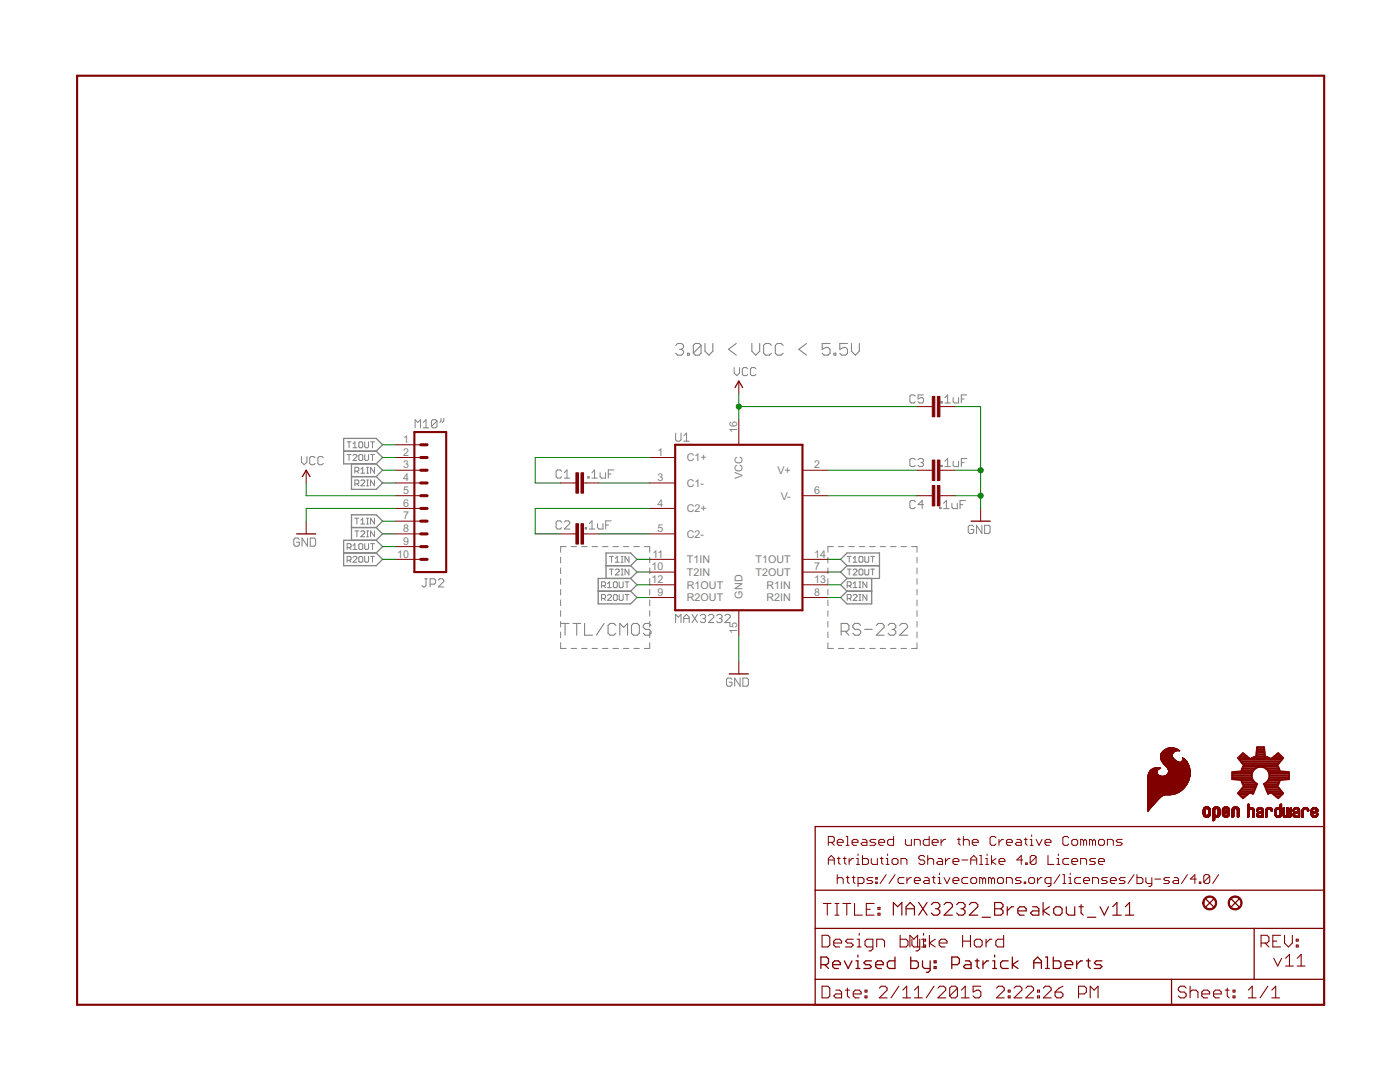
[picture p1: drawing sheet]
<svg xmlns="http://www.w3.org/2000/svg" width="279mm" height="216mm" viewBox="0 0 279 216" stroke-linecap="round" stroke-linejoin="round" font-family="sans-serif">
<defs><g id="words">
<g font-size="2.4" fill="#808080">
<text x="80.4" y="88.4">1</text>
<text x="147.1" y="86.4" transform="rotate(-90 147.1 86.4)">16</text>
<text x="80.4" y="90.9">2</text>
<text x="80.4" y="93.5">3</text>
<text x="131.2" y="90.9">1</text>
<text x="137.1" y="92.1">C1+</text>
<text x="148.2" y="95.6" transform="rotate(-90 148.2 95.6)">VCC</text>
<text x="155.1" y="94.6">V+</text>
<text x="162.5" y="93.5">2</text>
<text x="80.4" y="96">4</text>
<text x="80.4" y="98.6">5</text>
<text x="80.4" y="101.1">6</text>
<text x="131.2" y="96">3</text>
<text x="131.2" y="101.1">4</text>
<text x="137.1" y="97.1">C1-</text>
<text x="155.8" y="99.7">V-</text>
<text x="162.5" y="98.6">6</text>
<text x="80.4" y="103.6">7</text>
<text x="80.4" y="106.2">8</text>
<text x="131.2" y="106.2">5</text>
<text x="137.1" y="102.2">C2+</text>
<text x="137.1" y="107.3">C2-</text>
<text x="79.3" y="111.3">10</text>
<text x="80.4" y="108.7">9</text>
<text x="130" y="113.8">10</text>
<text x="130.2" y="111.3">11</text>
<text x="137.1" y="112.4">T1IN</text>
<text x="150.8" y="112.4">T1OUT</text>
<text x="162.5" y="111.3">14</text>
<text x="162.5" y="113.8">7</text>
<text x="130" y="116.3">12</text>
<text x="131.2" y="118.9">9</text>
<text x="137.1" y="114.9">T2IN</text>
<text x="137.1" y="117.4">R1OUT</text>
<text x="137.1" y="120">R2OUT</text>
<text x="148.2" y="119.4" transform="rotate(-90 148.2 119.4)">GND</text>
<text x="150.8" y="114.9">T2OUT</text>
<text x="152.9" y="117.4">R1IN</text>
<text x="152.9" y="120">R2IN</text>
<text x="162.5" y="116.3">13</text>
<text x="162.5" y="118.9">8</text>
<text x="147.1" y="126.5" transform="rotate(-90 147.1 126.5)">15</text>
</g>
</g></defs>
<g fill="none" stroke="#808080" stroke-width=".2">
<path d="M146.5 73.3v1.1l.5 .6 .6-.6v-1.1M149.2 73.6l-.2-.3h-.6l-.3 .3v1.1l.3 .3h.6l.2-.3M150.9 73.6l-.3-.3h-.5l-.3 .3v1.1l.3 .3h.5l.3-.3M182.7 79.1l-.3-.3h-.5l-.3 .3v1.1l.3 .2h.5l.3-.2M184.3 78.8h-1.1v.8l.6-.3h.2l.3 .3v.6l-.3 .2h-.5l-.3-.2M188.6 79.3l.5-.5v1.6M190.2 79.3v.9l.3 .2h.8v-1.1M191.9 79.6h.5M192.9 78.8h-1v1.6M60.2 91.1v1.1l.5 .5 .6-.5v-1.1M62.9 91.4l-.3-.3h-.5l-.3 .3v1.1l.3 .2h.5l.3-.2M64.5 91.4l-.3-.3h-.5l-.3 .3v1.1l.3 .2h.5l.3-.2"/>
<path d="M69.3 88.2h.8M69.3 90.7h.8M69.7 88.2v1.1M69.7 90.7v1.2M70.4 88.6l.4-.4v1.1M70.4 89.3h.8M70.4 90.9l.2-.2h.4l.2 .2v.2l-.8 .8h.8M70.8 94h.6l.2-.2v-.4l-.2-.2h-.6v1.2M70.8 96.6h.6l.2-.2v-.4l-.2-.2h-.6v1.1M71.2 94l.4 .4M71.2 96.6l.4 .3M71.8 88.2h.4l.2 .2v.7l-.2 .2h-.4l-.2-.2v-.7z"/>
<path d="M71.8 90.7h.4l.2 .2v.8l-.2 .2h-.4l-.2-.2v-.8zM72 93.6l.4-.4v1.2M72 96l.2-.2h.4l.2 .2v.2l-.8 .7h.8M72 94.4h.8M72.8 88.2v.9l.2 .2h.4l.2-.2v-.9M72.8 90.7v1l.2 .2h.4l.2-.2v-1M73.2 93.2h.4M73.2 94.4h.4M73.2 95.8h.4M73.2 96.9h.4M73.4 93.2v1.2M73.4 95.8v1.1"/>
<path d="M74 88.2h.7M74 90.7h.7M74.3 88.2v1.1M74.3 90.7v1.2M74.7 93.2v1.2l-.7-1.2v1.2M74.7 95.8v1.1l-.7-1.1v1.1M82.8 85.4v-1.6l.6 .5 .5-.5v1.6M84.5 84.3l.5-.5v1.6M84.5 85.4h1.1M87.2 84v1.1l-.3 .3h-.5l-.3-.3M87.2 84l-.3-.2h-.5l-.3 .2v1.1M87.2 84l-1.1 1.1"/>
<path d="M88 83.5v.5l-.2 .3M88.6 83.5v.5l-.3 .3M112.1 94l-.3-.2h-.5l-.3 .2v1.1l.3 .3h.5l.3-.3M112.6 95.4h1.1M112.6 94.3l.6-.5v1.6M117.3 95.1h.3v.3h-.3zM118.1 95.4h1.1M118.1 94.3l.6-.5v1.6M119.8 94.3v.8l.2 .3h.8v-1.1M121.4 94.6h.5M122.5 93.8h-1.1v1.6M134.8 86.4v1.4l.3 .2h.5l.3-.2v-1.4"/>
<path d="M136.5 88h1M136.5 87l.5-.6v1.6M182.7 91.8l-.3-.3h-.5l-.3 .3v1.1l.3 .2h.5l.3-.2M183.2 91.8l.3-.3h.5l.3 .3v.2l-.3 .3M183.8 92.3h.2M184 92.3l.3 .3v.3l-.3 .2h-.5l-.3-.2M187.8 80.2h.2v.2h-.2zM187.8 92.9h.2v.2h-.2zM188.6 93.1h1.1M188.6 92l.5-.5v1.6M188.6 80.4h1.1M190.2 92v.9l.3 .2h.8v-1.1"/>
<path d="M191.9 92.3h.5M192.7 99.9h-1.1v1.6M192.9 91.5h-1v1.6M59.7 107.6l-.2-.2h-.6l-.3 .2v1.1l.3 .3h.6l.2-.3v-.5h-.5M61.4 107.4v1.6l-1.1-1.6v1.6M61.9 107.4h.8l.3 .2v1.1l-.3 .3h-.8zM69.3 111.8h.5l.3-.2v-.4l-.3-.2h-.5v1.2M69.3 109.3h.5l.3-.2v-.4l-.3-.2h-.5v1.1M69.7 109.3l.4 .3M69.7 111.8l.4 .4M70.4 111.2l.2-.2h.4l.2 .2v.2l-.8 .8h.8M70.4 108.9l.4-.4v1.1"/>
<path d="M70.4 109.6h.8M70.8 103.4h.8M70.8 105.9h.8M71.2 103.4v1.2M71.2 105.9v1.2M71.6 111.2l.2-.2h.4l.2 .2v.8l-.2 .2h-.4l-.2-.2zM71.6 108.7l.2-.2h.4l.2 .2v.8l-.2 .1h-.4l-.2-.1zM72 103.8l.4-.4v1.2M72 106.1l.2-.2h.4l.2 .2v.2l-.8 .8h.8M72 104.6h.8M72.8 111v1l.2 .2h.4l.2-.2v-1M72.8 108.5v1l.2 .1h.4l.2-.1v-1"/>
<path d="M73.2 103.4h.4M73.2 104.6h.4M73.2 105.9h.4M73.2 107.1h.4M73.4 103.4v1.2M73.4 105.9v1.2M74 111h.7M74 108.5h.7M74.3 108.5v1.1M74.3 111v1.2M74.7 103.4v1.2l-.7-1.2v1.2M74.7 105.9v1.2l-.7-1.2v1.2"/>
<path d="M84.8 115.5h.5M85 115.5v1.3l-.2 .3h-.3l-.3-.3M85.8 116.6h.9l.2-.3v-.5l-.2-.3h-.9v1.6M87.5 115.8l.3-.3h.5l.3 .3v.2l-1.1 1.1h1.1M111.9 111.2v1.1M111.9 113.3v1.2M111.9 115.5v1.1M111.9 117.6v1.1M111.9 119.7v1.2M112.1 104.2l-.3-.3h-.5l-.3 .3v1.1l.3 .3h.5l.3-.3M112.6 104.2l.3-.3h.5l.3 .3v.3l-1.1 1.1h1.1M113 109.1h-1.1v1.1"/>
<path d="M114 109.1h1.1M116.1 109.1h1.1M116.8 105.3h.3v.3h-.3zM117.6 105.6h1.1M117.6 104.5l.6-.6v1.7M118.2 109.1h1M119.3 104.5v.8l.2 .3h.8v-1.1M120.1 116.9h.5l.2-.2v-.4l-.2-.2h-.5v1.2M120.1 119.4h.5l.2-.2v-.4l-.2-.2h-.5v1.2M120.2 109.1h1.1M120.5 116.9l.3 .4M120.5 119.4l.3 .4"/>
<path d="M120.9 104.8h.5M121.2 117.3h.8M121.2 118.8l.2-.2h.4l.2 .2v.2l-.8 .8h.8M121.2 116.5l.4-.4v1.2M121.6 111h.8M121.6 113.6h.8M122 103.9h-1.1v1.7M122 111v1.2M122 113.6v1.1M122.3 109.1h1.1M122.6 116.1h.4l.2 .2v.8l-.2 .2h-.4l-.2-.2v-.8zM122.6 118.6h.4l.2 .2v.8l-.2 .2h-.4l-.2-.2v-.8z"/>
<path d="M122.8 112.2h.8M122.8 113.7l.2-.1h.4l.2 .1v.3l-.8 .7h.8M122.8 111.4l.4-.4v1.2M123.6 116.1v1l.2 .2h.4l.2-.2v-1M123.6 118.6v1l.2 .2h.4l.2-.2v-1M124 111h.4M124 112.2h.4M124 113.6h.4M124 114.7h.4M124.2 111v1.2M124.2 113.6v1.1M124.4 109.1h1.1"/>
<path d="M124.7 116.1h.8M124.7 118.6h.8M125.1 116.1v1.2M125.1 118.6v1.2M125.5 111v1.2l-.8-1.2v1.2M125.5 113.6v1.1l-.8-1.1v1.1M126.5 109.1h1.1M128.6 109.1h1.1v1.1M129.7 111.2v1.1M129.7 113.3v1.2M129.7 115.5v1.1M129.7 117.6v1.1"/>
<path d="M129.7 119.7v1.2M165.2 111.2v1.1M165.2 113.3v1.2M165.2 115.5v1.1M165.2 117.6v1.1M165.2 119.7v1.2M166.3 109.1h-1.1v1.1M167.3 109.1h1.1M169.1 111h.8M169.1 113.6h.8M169.1 116.9h.6l.2-.2v-.4l-.2-.2h-.6v1.2M169.1 119.4h.6l.2-.2v-.4l-.2-.2h-.6v1.2"/>
<path d="M169.4 109.1h1.1M169.5 111v1.2M169.5 113.6v1.1M169.5 116.9l.4 .4M169.5 119.4l.4 .4M170.3 111.4l.3-.4v1.2M170.3 116.5l.3-.4v1.2M170.3 112.2h.7M170.3 113.7l.2-.1h.3l.2 .1v.3l-.7 .7h.7M170.3 118.8l.2-.2h.3l.2 .2v.2l-.7 .8h.7M170.3 117.3h.7M171.4 116.1h.4"/>
<path d="M171.4 117.3h.4M171.4 118.6h.4M171.4 119.8h.4M171.5 109.1h1.1M171.6 111h.4l.2 .2v.8l-.2 .2h-.4l-.2-.2v-.8zM171.6 113.6h.4l.2 .1v.8l-.2 .2h-.4l-.2-.2v-.8zM171.6 116.1v1.2M171.6 118.6v1.2M172.6 111v1l.2 .2h.4l.2-.2v-1M172.6 113.6v.9l.2 .2h.4l.2-.2v-.9M173 116.1v1.2l-.8-1.2v1.2M173 118.6v1.2l-.8-1.2v1.2"/>
<path d="M173.6 109.1h1.1M173.8 111h.7M173.8 113.6h.7M174.2 111v1.2M174.2 113.6v1.1M175.7 109.1h1M177.7 109.1h1.1M179.8 109.1h1.1M181.9 109.1h1.1v1.1M182.7 100.1l-.3-.2h-.5l-.3 .2v1.1l.3 .3h.5l.3-.3M183 111.2v1.1M183 113.3v1.2"/>
<path d="M183 115.5v1.1M183 117.6v1.1M183 119.7v1.2M184.3 100.7h-1.1l.8-.8v1.6M187.5 101.2h.3v.3h-.3zM188.3 101.5h1.1M188.3 100.4l.6-.5v1.6M190 100.4v.8l.2 .3h.9v-1.1M191.6 100.7h.6M194.3 105.1l-.2-.3h-.6l-.3 .3v1.1l.3 .2h.6l.2-.2v-.6h-.5M196 104.8v1.6l-1.1-1.6v1.6M196.5 104.8h.8l.3 .3v1.1l-.3 .2h-.8z"/>
<path d="M111.9 121.9v1.1M111.9 124v1.1M111.9 126.1v1.2M111.9 128.2v1.2h1.1M114 129.4h1.1M116.1 129.4h1.1M118.2 129.4h1M120.2 129.4h1.1M122.3 129.4h1.1M124.4 129.4h1.1M126.5 129.4h1.1M129.7 128.2v1.2h-1.1"/>
<path d="M129.7 121.9v1.1M129.7 124v1.1M129.7 126.1v1.2M134.8 124.2v-1.6l.6 .5 .5-.5v1.6M136.5 124.2v-1.1l.5-.5 .5 .5v1.1M136.5 123.4h1M138.1 122.6l1.1 1.6M139.2 122.6l-1.1 1.6M139.7 122.9l.3-.3h.5l.3 .3v.2l-.3 .3M140.3 123.4h.2M140.5 123.4l.3 .3v.3l-.3 .2h-.5l-.3-.2M141.4 122.9l.2-.3h.6l.3 .3v.2l-1.1 1.1h1.1"/>
<path d="M143 122.9l.3-.3h.5l.3 .3v.2l-.3 .3M143.6 123.4h.2M143.8 123.4l.3 .3v.3l-.3 .2h-.5l-.3-.2M144.7 122.9l.2-.3h.6l.2 .3v.2l-1 1.1h1M146.1 135.6l-.3-.3h-.5l-.3 .3v1.1l.3 .2h.5l.3-.2v-.6h-.6M147.7 135.3v1.6l-1.1-1.6v1.6M148.3 135.3h.8l.3 .3v1.1l-.3 .2h-.8zM165.2 128.2v1.2h1.1M165.2 121.9v1.1M165.2 124v1.1M165.2 126.1v1.2M167.3 129.4h1.1"/>
<path d="M169.4 129.4h1.1M171.5 129.4h1.1M173.6 129.4h1.1M175.7 129.4h1M177.7 129.4h1.1M179.8 129.4h1.1M183 128.2v1.2h-1.1M183 121.9v1.1M183 124v1.1M183 126.1v1.2"/>
</g>
<g fill="none" stroke="#808080" stroke-width=".21">
<path d="M134.9 68.9l.3-.4h.8l.4 .4v.4l-.4 .4M135.6 69.7h.4M136 69.7l.4 .4v.4l-.4 .4h-.8l-.3-.4M137.2 70.5h.4v.4h-.4zM139.9 68.9l-.4-.4h-.8l-.3 .4v1.6M139.9 68.9v1.6l-.4 .4h-.8l-.3-.4M139.9 68.9l-1.5 1.6M140.7 68.5v1.6l.8 .8 .8-.8v-1.6M146.9 68.5l-1.5 1.2 1.5 1.2M150.1 68.5v1.6l.7 .8 .8-.8v-1.6M153.9 68.9l-.3-.4h-.8l-.4 .4v1.6l.4 .4h.8l.3-.4M156.3 68.9l-.4-.4h-.8l-.4 .4v1.6l.4 .4h.8l.4-.4"/>
<path d="M161 68.5l-1.6 1.2 1.6 1.2M165.7 68.5h-1.6v1.2l.8-.4h.3l.5 .4v.8l-.5 .4h-.7l-.4-.4M166.4 70.5h.4v.4h-.4zM169.1 68.5h-1.5v1.2l.8-.4h.4l.3 .4v.8l-.3 .4h-.8l-.4-.4M169.9 68.5v1.6l.8 .8 .8-.8v-1.6M112 124.4h1.6M112.8 124.4v2.3M114.3 124.4h1.6M115.1 124.4v2.3M116.7 124.4v2.3h1.5M120.6 124.4l-1.6 2.3M122.9 124.8l-.4-.4h-.7l-.5 .4v1.5l.5 .4h.7l.4-.4"/>
<path d="M123.7 126.7v-2.3l.8 .8 .7-.8v2.3M126.4 124.4h.8l.4 .4v1.5l-.4 .4h-.8l-.4-.4v-1.5zM129.9 124.8l-.4-.4h-.7l-.4 .4v.4l.4 .4h.7l.4 .4v.3l-.4 .4h-.7l-.4-.4M167.9 126h1.1l.4-.4v-.8l-.4-.4h-1.1v2.3M168.7 126l.7 .7M171.8 124.8l-.4-.4h-.8l-.4 .4v.4l.4 .4h.8l.4 .4v.3l-.4 .4h-.8l-.4-.4M172.6 125.6h1.5M174.9 124.8l.4-.4h.8l.3 .4v.4l-1.5 1.5h1.5M177.2 124.8l.4-.4h.8l.4 .4v.4l-.4 .4M178 125.6h.4M178.4 125.6l.4 .4v.3l-.4 .4h-.8l-.4-.4M179.6 124.8l.4-.4h.7l.4 .4v.4l-1.5 1.5h1.5"/>
</g>
<g fill="none" stroke="#808080" stroke-width=".25">
<path d="M68.6 90h6.5M70.1 95.1h5M70.1 92.6v5h5l1.2-1.2-1.2-1.3M75.1 90l1.2-1.2-1.2-1.3h-6.5v5.1h6.5M75.1 90l1.2 1.3-1.2 1.3M75.1 92.6l1.2 1.2-1.2 1.3M68.6 110.3h6.5M70.1 105.3h5M75.1 107.8h-6.5v5.1h6.5l1.2-1.3-1.2-1.3M75.1 105.3l1.2-1.3-1.2-1.3h-5v5.1M75.1 105.3l1.2 1.2-1.2 1.3M75.1 107.8l1.2 1.3-1.2 1.2"/>
<path d="M119.4 118h6.5M120.9 112.9h5M125.9 112.9l1.2-1.3-1.2-1.3h-5v5.1M125.9 115.4h-6.5v5.1h6.5l1.2-1.3-1.2-1.2M125.9 112.9l1.2 1.3-1.2 1.2M125.9 115.4l1.2 1.3-1.2 1.3M169 112.9l-1.2-1.3 1.2-1.3h6.5v5.1h-6.5M169 112.9h6.5M169 112.9l-1.2 1.3 1.2 1.2M169 115.4l-1.2 1.3 1.2 1.3M169 118h5M174 115.4v5.1h-5l-1.2-1.3 1.2-1.2"/>
</g>
<g fill="none" stroke="#800000" stroke-width=".21">
<path d="M164.1 186.6h1.1l.4 .4v1.6l-.4 .4h-1.1zM164.1 196.8h1.1l.4 .4v1.5l-.4 .4h-1.1zM164.3 180.3h1.6M165.1 180.3v2.3M166.4 188.2h1.6v-.4l-.4-.4h-.8l-.4 .4v.8l.4 .4h.8M166.6 180.3h.8M166.6 182.6h.8M166.8 197.6h.8l.4 .4v1.1h-1.2l-.4-.4 .4-.4h1.2M167 180.3v2.3M168.2 180.3h1.6M168.7 197.6h.8M169 180.3v2.3"/>
<path d="M169.1 197.2v1.5l.4 .4M170.3 187.4h-1.2l-.4 .4 .4 .4h.8l.4 .4-.4 .4h-1.2M170.3 198.3h1.6v-.3l-.4-.4h-.8l-.4 .4v.7l.4 .4h.8M170.5 180.3v2.3h1.6M171.1 187.4h.4v1.6M171.1 189h.8M171.5 186.2v.4M172.6 198.7h.4v.4h-.4zM172.6 197.6h.4v.4h-.4zM172.9 181.4h.8M174.2 189h-1.2l-.4-.4v-.8l.4-.4h1.2v2l-.4 .3h-.4M174.5 180.3h-1.6v2.3h1.6"/>
<path d="M175 189v-1.6h1.1l.4 .4v1.2M175.2 182.2h.4v.4h-.4zM175.2 181.1h.4v.3h-.4zM175.5 197.2l.4-.4h.8l.3 .4v.4l-1.5 1.5h1.5M179.4 196.8l-1.6 2.3M179.6 186.6v2.4h1.2l.4-.4v-.8l-.4-.4h-1.2M180.2 199.1h1.5M180.2 197.6l.8-.8v2.3M181.6 189v-2.4l.8 .8 .7-.8v2.4M182 187.4v1.2l.4 .4h1.2M182.5 199.1h1.6M182.5 197.6l.8-.8v2.3"/>
<path d="M183.6 187.4v2l-.4 .3h-.4M183.9 187.4h.8v.4h-.4M184.3 186.2v.4M184.3 187.4v1.6M184.3 188.6h.4v.4h-.8M185.5 186.6v2.4M186.4 196.8l-1.6 2.3M186.6 187.4l-1.1 .8 1.1 .8M187.2 197.2l.4-.4h.7l.4 .4v.4l-1.5 1.5h1.5M187.4 188.2h1.6v-.4l-.4-.4h-.8l-.4 .4v.8l.4 .4h.8M191.1 197.2v1.5l-.4 .4h-.8l-.4-.4M191.1 197.2l-.4-.4h-.8l-.4 .4v1.5"/>
<path d="M191.1 197.2l-1.6 1.5M191.9 199.1h1.5M191.9 197.6l.7-.8v2.3M192.1 186.6v2.4M192.1 187.8h1.6M193.7 186.6v2.4M194.4 187.8l.4-.4h.8l.4 .4v.8l-.4 .4h-.8l-.4-.4zM195.7 196.8h-1.5v1.2l.8-.4h.4l.3 .4v.7l-.3 .4h-.8l-.4-.4M196.8 187.4v1.6M198 187.4h-.4l-.8 .8M198.9 197.2l.4-.4h.7l.4 .4v.4l-1.5 1.5h1.5M200.3 186.6v2.4h-1.2l-.4-.4v-.8l.4-.4h1.2"/>
<path d="M201.2 198.7h.4v.4h-.4zM201.2 197.6h.4v.4h-.4zM202.4 197.2l.4-.4h.8l.3 .4v.4l-1.5 1.5h1.5M204.7 197.2l.4-.4h.8l.4 .4v.4l-1.6 1.5h1.6M207.1 198.7h.4v.4h-.4zM207.1 197.6h.4v.4h-.4zM208.2 197.2l.4-.4h.8l.4 .4v.4l-1.6 1.5h1.6M210.6 198h1.1l.4 .3v.4l-.4 .4h-.8l-.3-.4zM212.1 196.8l-.8 .4-.7 .8M215.2 198.3h1.2l.4-.3v-.8l-.4-.4h-1.2v2.3M217.6 199.1v-2.3l.8 .8 .7-.8v2.3M236.7 197.2l-.4-.4h-.7l-.4 .4v.4l.4 .4h.7l.4 .3v.4l-.4 .4h-.7l-.4-.4"/>
<path d="M237.5 198l.4-.4h.8l.4 .4v1.1M237.5 196.8v2.3M239.8 198.3h1.6v-.3l-.4-.4h-.8l-.4 .4v.7l.4 .4h.8M242.2 198.3h1.5v-.3l-.3-.4h-.8l-.4 .4v.7l.4 .4h.8M244.5 197.6h.8M244.9 197.2v1.5l.4 .4M246.1 198.7h.4v.4h-.4zM246.1 197.6h.4v.4h-.4zM249.1 199.1h1.6M249.1 197.6l.8-.8v2.3M251.7 188.2h1.2l.3-.4v-.8l-.3-.4h-1.2v2.4M252.5 188.2l.7 .8"/>
<path d="M253 196.8l-1.5 2.3M253.8 199.1h1.6M253.8 197.6l.8-.8v2.3M254 187.8h.8M254.2 191.2l.8 1.6 .8-1.6M255.6 186.6h-1.6v2.4h1.6M256.3 186.6v1.6l.8 .8 .8-.8v-1.6M256.6 191.2l.7-.8v2.4M256.6 192.8h1.5M258.7 187.4h.4v.4h-.4zM258.7 188.6h.4v.4h-.4zM258.9 192.8h1.6"/>
<path d="M258.9 191.2l.8-.8v2.4"/>
</g>
<g fill="none" stroke="#800000" stroke-width=".25">
<path d="M146.7 77.3l.7-1.2 .8 1.2M60.3 95.1l.8-1.3 .8 1.3M59.2 106.5h3.8M193.8 104h3.8M145.5 134.5h3.9M162.7 164.9h101.6v35.6h-101.6zM162.7 177.6h101.6M240.7 179.4l1.5 1.5M242.2 179.4l-1.5 1.5M245.7 179.4l1.6 1.5M247.3 179.4l-1.6 1.5M162.7 185.3h101.6"/>
<path d="M162.7 195.4h101.6M163.8 192.5h1.2l.4-.4v-.8l-.4-.3h-1.2v2.3M164.6 192.5l.8 .8M166.2 192.5h1.5v-.4l-.4-.4h-.7l-.4 .4v.8l.4 .4h.7M168.5 191.7l.8 1.6 .7-1.6M170.8 193.3h.8M170.8 191.7h.4v1.6M171.2 190.6v.4M173.9 191.7h-1.1l-.4 .4 .4 .4h.7l.4 .4-.4 .4h-1.1M174.8 192.5h1.5v-.4l-.4-.4h-.8l-.3 .4v.8l.3 .4h.8M178.6 191v2.3h-1.1l-.4-.4v-.8l.4-.4h1.1M181.8 191v2.3h1.1l.4-.4v-.8l-.4-.4h-1.1"/>
<path d="M184.1 191.7v1.2l.4 .4h1.1M185.6 191.7v1.9l-.3 .4h-.4M186.4 192.9h.4v.4h-.4zM186.4 191.7h.4v.4h-.4zM189.9 192.5h1.2l.4-.4v-.8l-.4-.3h-1.2v2.3M192.7 191.7h.7l.4 .4v1.2h-1.1l-.4-.4 .4-.4h1.1M194.6 191.7h.8M195 191.3v1.6l.4 .4M196.2 191.7v1.6M197.3 191.7h-.4l-.7 .8M198.1 193.3h.8M198.1 191.7h.4v1.6"/>
<path d="M198.5 190.6v.4M201.2 191.7h-1.1l-.4 .4v.8l.4 .4h1.1M202 191v2.3M203.2 191.7l-1.2 .8 1.2 .8M206.3 192.1h1.5M206.3 193.3v-1.6l.8-.7 .7 .7v1.6M208.7 191h.3v2.3M208.7 193.3h.7M210.2 191v2.3h1.1l.4-.4v-.8l-.4-.4h-1.1M212.6 192.5h1.5v-.4l-.4-.4h-.8l-.3 .4v.8l.3 .4h.8M214.9 191.7v1.6M216 191.7h-.4l-.7 .8"/>
<path d="M216.8 191.7h.8M217.2 191.3v1.6l.4 .4M219.9 191.7h-1.1l-.4 .4 .4 .4h.7l.4 .4-.4 .4h-1.1M233.8 195.4v5.1M250.3 185.3v10.1"/>
</g>
<path d="M15.4 15.1h248.9v185.4h-248.9zM82.7 86.2h6.3v28h-6.3zM134.7 88.8h25.4v33h-25.4z" fill="none" stroke="#800000" stroke-width=".42"/>
<g fill="none" stroke="#800000" stroke-width=".2">
<path d="M147.4 76.1v2.5M61.1 93.8v2.6M78.9 91.3h5.1M78.9 96.4h5.1M78.9 93.8h5.1M78.9 98.9h5.1M78.9 88.8h5.1M111.9 96.4h3M116.5 96.4h3M129.7 91.3h5M129.7 96.4h5M147.4 83.7v5.1"/>
<path d="M160.1 93.8h5.1M160.1 98.9h5.1M183 93.8h3.1M183 98.9h3.1M183 81.1h3.1M187.6 93.8h3M187.6 98.9h3M187.6 81.1h3M61.1 104v2.5M78.9 101.5h5.1M78.9 106.5h5.1M78.9 111.6h5.1"/>
<path d="M78.9 104h5.1M78.9 109.1h5.1M111.9 106.5h3M116.5 106.5h3M129.7 101.5h5M129.7 106.5h5M129.7 111.6h5M129.7 114.2h5M129.7 116.7h5M129.7 119.2h5M160.1 111.6h5.1M160.1 114.2h5.1"/>
<path d="M160.1 116.7h5.1M160.1 119.2h5.1M195.7 101.5v2.5M147.4 121.8v5.1M147.4 131.9v2.6M229.1 154.9h8.4M229.1 155v6.8M229.1 156.8h7.5M229.1 156.7h7.6M229.1 156.3h7.9M229.1 156.2h7.9M229.1 156h8"/>
<path d="M229.1 155.7h8.2M229.1 155.6h8.2M229.1 155.5h8.2M229.1 155.4h8.2M229.1 155.3h8.2M229.1 155.3h8.3M229.1 155.2h8.3M229.1 155h8.3M229.1 154.9h2.7M229.1 154.8h2.5M229.1 154.7l2.4 .1M229.1 154.7h2.3"/>
<path d="M229.1 154.7h2.1M229.2 154.6l-.1 .4M229.2 154.6h2M229.2 154.6h1.9M229.2 154.5h1.9M229.2 154.5h1.8M229.2 154.4h1.8M229.2 154.3h1.7M229.3 154.2l-.1 .4M229.3 154.3h1.6M229.3 154.2h1.6M229.3 154.1h1.6"/>
<path d="M229.4 154h1.5M229.4 154l-.1 .2M229.4 153.9h1.5M229.5 153.9h1.4M229.6 153.8h1.3M229.8 153.5l-.4 .5M230.3 153.3h1.3M230.5 153.2h.9M230.7 160h-1.6M230.8 159.9l-1.7 .1M230.8 159.9h-1.7M230.9 159.9h-1.8"/>
<path d="M230.9 153.2h.3M230.9 154.1v.2M230.9 154v.1M230.9 159.8l-.6 .7M230.9 154.3l.2 .3M230.9 153.8v.2M230.9 159.8h-1.8M230.9 153.8h-1.4M230.9 159.7l-1.8 .1M231 159.7h-1.9M231 153.7h-1.4M231.1 159.6l-2 .1"/>
<path d="M231.1 153.6l-1.5 .1M231.1 153.6h-1.4M231.1 159.6h-2M231.1 154.6l.2 .1M231.1 153.6h-1.3M231.2 159.5l-2.1 .1M231.2 159.5l-.3 .3M231.2 159.5h-2.1M231.2 153.5l-.3 .3M231.2 153.5h-1.4M231.2 159.4l-2.1 .1M231.3 159.4h-2.2"/>
<path d="M231.3 153.5h-1.4M231.3 154.7l.5 .2M231.3 153.4l-.1 .1M231.3 159.3l-2.2 .1M231.4 159.3h-2.3M231.4 153.4h-1.4M231.4 153.2l.2 .1M231.4 153.2h-.9l-.7 .3M231.4 159.2l-2.3 .1M231.5 159.2h-2.4M231.5 153.4h-1.4M231.6 159.1h-2.5"/>
<path d="M231.6 153.3h-1.4M231.6 150.8v.4M231.6 151.2l.1 .4M231.6 153.3l-.3 .1M231.6 153.3h.1M231.6 151.2h2.5M231.6 151.1h2.5M231.6 151.1h2.4M231.6 151h2.4M231.6 150.9h2.4M231.6 150.8h2.4M231.6 150.8h2.3"/>
<path d="M231.6 150.7h2.3M231.6 159l-2.5 .1M231.6 151.3h2.6M231.6 151.4h2.6M231.6 150.6h2.3M231.7 151.4h2.6M231.7 159l-.5 .5M231.7 159h-2.6M231.7 151.5h2.7M231.7 151.5h2.6M231.7 150.5h2.3M231.7 151.6h2.7"/>
<path d="M231.7 150.4h2.3M231.7 150.3l-.1 .5M231.7 151.6l.3 .5M231.7 151.7h2.8M231.7 151.6h2.8M231.8 151.7h2.8M231.8 158.9l-2.7 .1M231.8 151.8h2.9M231.8 150.3h2.3M231.8 151.8h3M231.8 158.9h-2.7M231.8 151.8l3 .1"/>
<path d="M231.9 151.9h3M231.9 152h3.2M231.9 158.8l-2.8 .1M231.9 152h3.3M231.9 152.1h3.5M232 152.1l.3 .4M232 158.8h-2.9M232 152.1h5M232 152.2h5M232.1 158.7l-3 .1M232.1 152.2h4.9M232.1 152.3h5"/>
<path d="M232.2 152.4h4.9M232.2 158.7h-3.1M232.2 152.4h5M232.2 149.8h3.2M232.2 158.7l-.5 .3M232.2 154.9h5.3M232.3 152.5h4.9M232.3 152.5l.4 .4M232.3 149.7h3M232.4 158.6l-3.3 .1M232.4 154.8h5.1M232.4 152.6h4.8"/>
<path d="M232.4 149.6h2.8M232.4 152.7h4.8M232.5 149.6a2.43 2.43 0 0 1 2.7 0M232.5 149.6l-.8 .7M232.5 149.6h2.6M232.5 152.7h4.8M232.5 158.6l-.3 .1M232.5 154.8h5M232.5 152.8h4.8M232.6 149.5h2.4M232.6 152.8h4.7M232.6 152.9h4.7"/>
<path d="M232.6 149.5h2.3M232.7 154.7h4.8M232.7 152.9h4.6M232.7 152.9l.3 .4 .2 .7M232.7 153h4.6M232.8 149.4h2M232.8 153h4.6M232.8 153.1h4.6M232.9 154.6h4.6M232.9 153.1h4.5M232.9 149.4h1.8M232.9 153.2h4.5"/>
<path d="M232.9 154.5h4.6M232.9 149.4h1.7M233 153.2h4.4M233 154.5h4.5M233 154.4h4.5M233 153.3h4.4M233.1 154.4h4.4M233.1 153.4h4.3M233.1 154.3h4.4M233.1 153.5h4.3M233.1 149.3h1.3M233.1 154.2h4.4"/>
<path d="M233.1 153.5h4.4M233.2 154.2h4.3M233.2 153.6h4.3M233.2 154.1h4.3M233.2 153.9h4.3M233.2 153.8h4.3M233.2 153.7h4.3M233.2 154a1.15 1.15 0 0 1-1 .9M233.2 154h4.3M233.3 149.2h.9M233.5 149.2h.4M233.5 158.6h-4.4"/>
<path d="M233.9 150.7l.1 .2M234 150.9v.1M234 150.6l-.1 .1M234 150.6h-2.3M234 151l.1 .2M234 150.4v.2M234 158.5l-4.9 .1M234.1 150.3h-2.3M234.1 151.2l.4 .5M234.1 150.3l-.1 .1M234.1 150.2h-2.3M234.2 150.2h-2.3"/>
<path d="M234.2 158.5h-5.1M234.2 150.1h-2.3M234.3 150.1h-2.4M234.3 158.5h-5.2M234.3 150l-2.3 .1M234.4 150l-.3 .3M234.4 150h-2.4M234.5 149.9h-2.4M234.5 151.7l.2 .1M234.6 158.4h-5.5M234.7 149.9h-2.6M234.7 151.8l.7 .3h1.5"/>
<path d="M234.7 158.3l-5.6 .1M234.8 158.3h-5.7M234.9 149.8h-2.7M234.9 158.2l-5.8 .1M235 149.8l-.6 .2M235 158.2h-5.9M235.2 158.1l-6.1 .1M235.2 149.6l.3 .2h-.3M235.2 158.1h-6.1M235.3 158.1h-6.2M235.4 158h-6.3M235.5 157.9l-6.4 .1"/>
<path d="M235.5 157.9h-6.4M235.6 157.8l-6.5 .1M235.7 157.8h-6.6M235.8 152h1.1M235.8 157.7h-6.7M235.9 157.6l-6.8 .1M235.9 151.9h1M235.9 151.9l-.3 .2M235.9 151.9h.9M235.9 157.6h-6.8M235.9 151.8h.9M236 151.8l-.1 .1"/>
<path d="M236 151.8h.7M236 151.7h.7M236 151.7h.6M236 151.2h.1M236 151.2v.4M236 151.6v.2M236 157.5a3.9 3.9 0 0 1-2.5 1.1M236 151.2l.4 .2M236 157.5l-6.9 .1M236 151.6h.6M236 151.6h.5M236 151.5h.5"/>
<path d="M236 151.4h.4M236 151.4h.3M236 151.3h.2M236 151.3h.1M236.1 157.5h-7M236.1 157.4l-7 .1M236.1 157.4h-7M236.2 157.4h-7.1M236.2 157.3h-7.1M236.3 157.2l-7.2 .1M236.3 157.2h-7.2M236.4 157.1l-.4 .4"/>
<path d="M236.4 157.1l-7.3 .1M236.4 151.4l.4 .5 .6 1.3M236.4 157.1h-7.3M236.5 157.1h-7.4M236.5 157h-7.4M236.6 156.9h-7.5M236.6 156.8l-7.5 .1M236.7 156.7l-7.6 .1M236.7 156.7l-.3 .4M236.8 156.7h-7.7M236.8 156.6h-7.7M236.8 156.6l-.1 .1"/>
<path d="M236.8 156.5l-7.7 .1M236.9 156.5h-7.8M236.9 156.4l-7.8 .1M236.9 156.4h-7.8M237 156.3h-7.9M237 156.1l-7.9 .1M237.1 156.1h-8M237.1 156l-8 .1M237.2 155.9h-8.1M237.2 155.8h-8.1M237.2 155.8l-.4 .8M237.2 155.7l-8.1 .1"/>
<path d="M237.3 155.6h-8.2M237.3 155.4h-8.2M237.4 155.3h-8.3M237.4 153.2l.1 .8M237.4 155.1h-8.3M237.5 154.9l-.3 .9M237.5 154.6l-4.7 .1M237.5 154v.9M237.5 154.3h-4.4M165.3 168.1h.9l.3-.3v-.6l-.3-.3h-.9v1.8M165.3 172.5v-1.2l.6-.6 .6 .6v1.2M165.3 171.6h1.2"/>
<path d="M165.9 168.1l.6 .6M167.1 168.1h1.2v-.3l-.3-.3h-.6l-.3 .3v.6l.3 .3h.6M167.1 174.5v1.8M167.1 175.4l.3-.3h.6l.3 .3v.9M167.1 171.3h.6M167.4 171v1.2l.3 .3M168.3 171.3h.6M168.6 171v1.2l.3 .3M168.9 166.9h.3v1.8M168.9 168.7h.6M168.9 175.1h.6M169.2 174.8v1.2l.3 .3"/>
<path d="M169.5 171.3v1.2M170.1 168.1h1.1v-.3l-.3-.3h-.6l-.2 .3v.6l.2 .3h.6M170.1 175.1h.5M170.3 171.3h-.2l-.6 .6M170.3 174.8v1.2l.3 .3M170.9 171.3h.3v1.2M170.9 172.5h.6M171.2 170.4v.3M171.2 176.3h.9l.3-.3v-.6l-.3-.3h-.9v1.8M172.1 167.5h.6l.3 .3v.9h-.9l-.3-.3 .3-.3h.9M172.1 170.7v1.8h.9l.3-.3v-.6l-.3-.3h-.9M173.9 171.3v.9l.3 .3h.9v-1.2"/>
<path d="M174.2 175.1h-.9l-.3 .3 .3 .3h.6l.3 .3-.3 .3h-.9M174.8 175.1h.3v.3h-.3zM174.8 176h.3v.3h-.3zM174.8 167.5h-.9l-.3 .3 .3 .3h.6l.3 .3-.3 .3h-.9M175.4 168.1h1.2v-.3l-.3-.3h-.6l-.3 .3v.6l.3 .3h.6M175.7 171.3h.6M176 171v1.2l.3 .3M176.8 171.3h.3v1.2M176.8 172.5h.6M176.8 174.5l-1.1 1.8M177.1 170.4v.3M178.3 166.9v1.8h-.9l-.3-.3v-.6l.3-.3h.9"/>
<path d="M178.3 171.3h.6l.3 .3v.6l-.3 .3h-.6l-.3-.3v-.6zM178.6 174.5l-1.2 1.8M179.8 172.5v-1.2h.9l.3 .3v.9M180.4 175.1h-.9l-.3 .3v.6l.3 .3h.9M180.7 167.5v.9l.3 .3h.9v-1.2M181 175.1v1.2M181.9 175.1h-.3l-.6 .6M182.5 168.7v-1.2h.9l.3 .3v.9M182.5 175.7h1.2v-.3l-.3-.3h-.6l-.3 .3v.6l.3 .3h.6M184.6 175.1h.5l.3 .3v.9h-.8l-.3-.3 .3-.3h.8M184.6 171l-.3-.3h-.6l-.3 .3v.3l.3 .3h.6l.3 .3v.3l-.3 .3h-.6l-.3-.3M185.1 171.6l.3-.3h.6l.3 .3v.9"/>
<path d="M185.1 170.7v1.8M185.4 166.9v1.8h-.8l-.3-.3v-.6l.3-.3h.8M186 168.1h1.2v-.3l-.3-.3h-.6l-.3 .3v.6l.3 .3h.6M186 175.1h.6M186.3 174.8v1.2l.3 .3M187.2 171.3h.6l.3 .3v.9h-.9l-.3-.3 .3-.3h.9M187.2 175.1h.3v1.2M187.2 176.3h.6M187.5 174.2v.3M187.8 167.5v1.2M188.4 175.1l.6 1.2 .6-1.2M188.7 167.5h-.3l-.6 .6"/>
<path d="M188.7 171.3v1.2M189.6 171.3h-.3l-.6 .6M190.2 171.9h1.2v-.3l-.3-.3h-.6l-.3 .3v.6l.3 .3h.6M190.2 175.7h1.2v-.3l-.3-.3h-.6l-.3 .3v.6l.3 .3h.6M191.1 167.5h.6M191.4 167.2v1.2l.3 .3M192 171.6h1.1M192.3 167.8l.3-.3h.5l.3 .3v.9M192.3 166.9v1.8M193.1 175.1h-.8l-.3 .3v.6l.3 .3h.8M193.7 171.6h1.2M193.7 172.5v-1.2l.6-.6 .6 .6v1.2"/>
<path d="M194 168.1h1.2v-.3l-.3-.3h-.6l-.3 .3v.6l.3 .3h.6M194 175.1h.6l.3 .3v.6l-.3 .3h-.6l-.3-.3v-.6zM195.5 172.5h.6M195.5 170.7h.3v1.8M196.1 175.4l-.3-.3h-.3v1.2M196.1 175.4v.9M196.1 175.4l.3-.3 .3 .3v.9M196.7 171.3h.3v1.2M196.7 172.5h.6M197 170.4v.3M197.9 170.7v1.8M197.9 175.4v.9"/>
<path d="M197.9 175.4l-.3-.3h-.3v1.2M197.9 175.4l.3-.3 .3 .3v.9M198.8 167.2l-.3-.3h-.6l-.3 .3v1.2l.3 .3h.6l.3-.3M198.8 171.3l-.9 .6 .9 .6M199.4 167.5v1.2M199.4 171.9h1.2v-.3l-.3-.3h-.6l-.3 .3v.6l.3 .3h.6M199.4 175.1h.6l.3 .3v.6l-.3 .3h-.6l-.3-.3v-.6zM200.3 167.5h-.3l-.6 .6M200.9 168.1h1.1v-.3l-.3-.3h-.6l-.2 .3v.6l.2 .3h.6M200.9 176.3v-1.2h.8l.3 .3v.9M202.9 167.5h.6l.3 .3v.9h-.9l-.3-.3 .3-.3h.9M203.8 175.1h-.9l-.3 .3 .3 .3h.6l.3 .3-.3 .3h-.9"/>
<path d="M204.1 171.6h-1.2l.9-.9v1.8M204.4 167.5h.6M204.4 176h.3v.3h-.3zM204.7 167.2v1.2l.3 .3M204.7 172.2h.3v.3h-.3zM205.6 168.7h.6M205.6 167.5h.3v1.2M205.6 175.1h.6l.3 .3v.6l-.3 .3h-.6l-.3-.3v-.6zM205.9 166.6v.3M206.8 167.5l.6 1.2 .6-1.2M206.8 171v1.2l-.3 .3h-.6l-.3-.3M206.8 171l-.3-.3h-.6l-.3 .3v1.2"/>
<path d="M206.8 171l-1.2 1.2M207.1 175.1v1.2M208 175.1h-.3l-.6 .6M208.6 168.1h1.1v-.3l-.3-.3h-.5l-.3 .3v.6l.3 .3h.5M209.1 170.7v1.8h1.2M209.7 176.3h-.8l-.3-.3v-.6l.3-.3h.8v1.5l-.3 .3h-.3M210.9 171.3h.3v1.2M210.9 172.5h.6M211.2 170.4v.3M211.5 174.5l-1.2 1.8M212.1 176.3h.6M212.1 174.5h.3v1.8"/>
<path d="M213.3 167.2l-.3-.3h-.6l-.3 .3v1.2l.3 .3h.6l.3-.3M213.3 171.3h-.9l-.3 .3v.6l.3 .3h.9M213.3 175.1h.3v1.2M213.3 176.3h.6M213.6 174.2v.3M213.9 167.8l.3-.3h.6l.3 .3v.6l-.3 .3h-.6l-.3-.3zM213.9 171.9h1.2v-.3l-.3-.3h-.6l-.3 .3v.6l.3 .3h.6M215.7 172.5v-1.2h.9l.3 .3v.9M215.7 175.1h-.9l-.3 .3v.6l.3 .3h.9M216.3 167.8l-.3-.3h-.3v1.2M216.3 167.8v.9M216.3 175.7h1.1v-.3l-.3-.3h-.5l-.3 .3v.6l.3 .3h.5"/>
<path d="M216.3 167.8l.3-.3 .3 .3v.9M218 167.8l-.3-.3h-.3v1.2M218 167.8v.9M218 176.3v-1.2h.9l.3 .3v.9M218 167.8l.3-.3 .3 .3v.9M218.6 171.3h-.9l-.3 .3 .3 .3h.6l.3 .3-.3 .3h-.9M219.2 171.9h1.2v-.3l-.3-.3h-.6l-.3 .3v.6l.3 .3h.6M219.5 167.5h.6l.3 .3v.6l-.3 .3h-.6l-.3-.3v-.6zM221 168.7v-1.2h.9l.3 .3v.9M221 175.1h-.9l-.3 .3 .3 .3h.6l.3 .3-.3 .3h-.9M221.6 175.7h1.2v-.3l-.3-.3h-.6l-.3 .3v.6l.3 .3h.6M224 167.5h-.9l-.3 .3 .3 .3h.6l.3 .3-.3 .3h-.9"/>
<path d="M224.6 175.1h-1l-.2 .3 .2 .3h.7l.3 .3-.3 .3h-.9M226.3 174.5l-1.2 1.8M226.9 174.5v1.8h.9l.3-.3v-.6l-.3-.3h-.9M228.7 175.1v.9l.3 .3h.9M229.1 161.8h.1M229.1 161.5h.3M229.1 161.4h.3M229.1 160.6h1.1M229.1 160.4h1.3M229.2 161.8h-.1M229.2 161.7l-.1 .1M229.2 161.7h-.1"/>
<path d="M229.3 161.6l-.2 .1M229.3 161.6h-.2M229.3 161.6l-.1 .1M229.4 161.5h-.3M229.5 161.4h-.4M229.6 161.3l-.5 .1M229.6 161.3h-.5M229.6 161.2l-.5 .1M229.7 161.2h-.6M229.7 161.1l-.6 .1M229.7 161.1h-.6M229.7 161.1l-.4 .5"/>
<path d="M229.8 161l-.7 .1M229.8 161h-.7M229.9 175.1v1.5l-.3 .3h-.3M229.9 160.9l-.8 .1M229.9 160.9h-.8M230 160.8l-.9 .1M230 160.8h-.9M230.1 160.7l-1 .1M230.1 160.7h-1M230.2 160.6l-1.1 .1M230.2 160.5l-1.1 .1M230.3 160.5h-1.2"/>
<path d="M230.3 160.5l-.6 .6M230.3 160.4l-1.2 .1M230.4 160.3l-1.3 .1M230.5 175.4h1.1M230.5 160.3h-1.4M230.5 160.2l-1.4 .1M230.5 160.2h-1.4M230.6 160.1l-1.5 .1M230.7 160.1h-1.6M230.7 160l-1.6 .1M233.4 175.1h-.9l-.3 .3 .3 .3h.6l.3 .3-.3 .3h-.9M234.3 175.1h.6l.3 .3v.9h-.9l-.3-.3 .3-.3h.9"/>
<path d="M237 174.5l-1.2 1.8M238.8 175.4h-1.2l.9-.9v1.8M239.4 176h.2v.3h-.2zM240.1 162.4h.4M240.1 162.3h.4M240.1 162.2h.4M240.1 162.1h.4M240.1 162h.4M240.1 161.9h.4M240.1 161.8h.4M240.1 161.7h.4M240.1 162.6h.5"/>
<path d="M240.1 162.5l.5 .1M240.1 162.5h.4M240.1 162.4l.4 .1M240.1 161.6h.4M240.1 161.5h.4M240.2 162.6l.5 .1M240.2 162.7h.6M240.2 162.7h1.3M240.2 161.3h1.3M240.2 162.8h1.3M240.2 161.3h1.2M240.3 161.2h1.1"/>
<path d="M240.3 162.8h1.1M240.3 162.9h1.1M240.4 162.9h.9M240.4 161.1h.9M240.5 163h.8M240.5 161.1h.7M240.5 163h.7M240.5 161.6h-.4M240.6 161.5h-.5M240.6 161h.5M240.6 161.4l-.4 .1M240.7 163.1h.3"/>
<path d="M240.7 161.4h-.5M240.7 161h.3M241 162.7h.5M241 161.4h.5M241 162.6h.6M241.1 161.4l.5 .1M241.1 162.6h.5M241.1 161.5h.5M241.2 162.5h.4M241.2 161.5h.4M241.2 162.4h.4M241.2 162.3h.4"/>
<path d="M241.2 162.2h.4M241.2 162.1h.4M241.2 162h.4M241.2 161.9h.4M241.2 161.8h.4M241.2 161.7h.4M241.2 161.6h.4M241.4 174.8v1.2l-.3 .3h-.6l-.3-.3M241.4 174.8l-.3-.3h-.6l-.3 .3v1.2M241.4 174.8l-1.2 1.2M241.5 161.4h-1.3M241.5 162.7h-.6"/>
<path d="M242 163.6h.4M242 163.5h.4M242 163.4h.4M242 163.3h.4M242 163.2h.4M242 163.1h.4M242 162.7h.7M242 162.6l.6 .1M242 162.6h.5M242 162.5h.5M242 162.5h.4M242 162.4h.4"/>
<path d="M242 162.3h.4M242 162.2h.4M242 162.1h.4M242 162h.4M242 161.9h.4M242 161.8h.4M242 161.7h.4M242 161.6h.4M242 161.5h.5M242.1 163.8h.1M242.1 161.4h1.3M242.1 161.3h1.3"/>
<path d="M242.2 161.3h1.2M242.2 161.2h1.1M242.3 161.2h1M242.3 163.7l-.3 .1M242.3 161.1h.9M242.4 161.1h.7M242.4 163.7h-.4M242.5 161.5h-.5M242.5 161h.5M242.5 161.4l-.4 .1M242.6 161.4h-.5M242.6 161h.3"/>
<path d="M242.6 163.1h.3M242.9 161.4h.5M242.9 162.7h.5M243 161.4l.5 .1M243 161.5h.5M243.1 161.5l.4 .1M243.1 162.5h.4M243.1 161.6h.4M243.1 163l-1.1 .1M243.1 162.4h.4M243.1 162.3h.4M243.1 162.2h.4"/>
<path d="M243.1 162.1h.4M243.1 162h.4M243.1 161.9h.4M243.1 161.8h.4M243.1 161.7h.4M243.2 163h-1.2M243.2 174.5l-1.2 1.8M243.2 162.9l-1.2 .1M243.3 162.9h-1.3M243.3 162.8l-1.3 .1M243.4 162.8h-1.4M243.4 162.7l-1.4 .1"/>
<path d="M243.4 162.7h-.6M243.5 162.6h-.5M243.5 162.5l-.5 .1M243.5 162.5h-.4M243.9 162.5h.5M243.9 162.4h.4M243.9 161.9h1.5M243.9 161.8l.4 .1M243.9 161.8h.4M243.9 161.7h.4M243.9 161.6h.4M243.9 161.5h.5"/>
<path d="M244 162.6l.5 .1M244 162.6h.5M244 162.5h.4M244 162.7h.6M244 161.4h1.3M244 162.7h1.3M244.1 161.3h1.2M244.1 162.8h1.2M244.1 162.8h1.1M244.1 161.2h1.1M244.1 162.9h1.1M244.2 161.2h1"/>
<path d="M244.2 162.9h.9M244.2 161.1h.9M244.3 163h.8M244.3 161.1h.8M244.3 163h.7M244.3 161.6l-.4 .1M244.4 161.5h-.4M244.4 161h.5M244.5 162.3l-.6 .1M244.5 161.4l-.5 .1M244.5 163.1h.3M244.5 161.9h.9"/>
<path d="M244.5 161.4h-.5M244.5 161h.3M244.6 162.3h-.7M244.6 161.8h.8M244.6 162.2l-.7 .1M244.7 161.8h.7M244.8 161.4h.6M244.8 162.2h-.9M244.8 162.7h.5M244.8 161.7h.6M244.9 162.1l-1 .1M244.9 161.4h.5"/>
<path d="M244.9 162.6h.5M244.9 161.5h.5M245 161.6h.4M245 161.5h.4M245 162.5h.4M245 162.1h-1.1M245 162.4h.4M245 162.3h.4M245.1 162.3h.3M245.2 162l-1.3 .1M245.2 162.2h.2M245.2 162h-1.3"/>
<path d="M245.3 161.9l-1.4 .1M245.3 162.7h-.5M245.4 162.5l-.4 .1M245.9 163h.2M245.9 162.9h.3M245.9 162.8h.3M245.9 162.7h.3M245.9 162.6h.3M245.9 162.5h.3M245.9 162.4h.3M245.9 162.3h.3M245.9 162.2h.3"/>
<path d="M245.9 162.1h.3M245.9 162h.3M245.9 161.9h.3M245.9 161.8h.3M245.9 161.7h.3M245.9 161.6h.3M245.9 161.6h.4M246 161.3h1.2M246 161.2h1.2M246.1 161.2h1M246.1 161.1h.9M246.2 163h-.3"/>
<path d="M246.2 161.1h.8M246.2 162.9l-.3 .1M246.3 161.5l-.4 .1M246.3 161.5h-.4M246.3 161h.5M246.4 161.4l-.5 .1M246.4 161h.3M246.4 161.4h-.5M246.7 161.4h.6M246.8 161.4h.5M246.8 161.5h.5M246.9 161.5h.4"/>
<path d="M246.9 161.6h.4M246.9 162.9h.4M246.9 162.8h.4M246.9 162.7h.4M246.9 162.6h.4M246.9 162.5h.4M246.9 162.4h.4M246.9 162.3h.4M246.9 162.2h.4M246.9 162.1h.4M246.9 162h.4M246.9 161.9h.4"/>
<path d="M246.9 161.8h.4M246.9 161.7h.4M247.2 163h-.3M247.2 161.4h-1.3M247.3 163h-.4M247.3 162.9l-.4 .1M249 160.6h.3M249 163h.2M249 162.9h.3M249 162.8h.3M249 162.7h.3M249 162.6h.3"/>
<path d="M249 162.5h.3M249 162.4h.3M249 162.3h.3M249 162.2h.3M249 162.1h.3M249 162h.3M249 161.9h.3M249 161.8h.3M249 161.7h.3M249 161.6h.3M249 161.5h.3M249 161.3l1.2 .1"/>
<path d="M249 161.3h1.1M249 161.2l1.1 .1M249 161.2h1.1M249 161.1l.3 .1M249 161.1h.3M249 161h.3M249 160.9h.3M249 160.8h.3M249 160.7h.3M249 160.5h.3M249.1 163.1h-.1M249.1 160.5h.2"/>
<path d="M249.2 163l-.2 .1M249.3 161.7l-.3 .1M249.4 161.2h.5M249.4 161.5h-.4M249.5 161.4l-.5 .1M249.5 161.1h.3M249.6 161.4h-.6M249.7 161.4h.5M249.8 161.4l.5 .1M249.9 161.5h.4M250 161.5h.3M250 161.6h.3"/>
<path d="M250 161.7h.3M250.1 162.9h.2M250.1 162.8h.2M250.1 162.7h.2M250.1 162.6h.2M250.1 162.5h.2M250.1 162.4h.2M250.1 162.3h.2M250.1 162.2h.2M250.1 162.1h.2M250.1 162h.2M250.1 161.9h.2"/>
<path d="M250.1 161.8h.2M250.2 163.1h-.1M250.3 163l-.2 .1M250.3 163h-.2M250.8 162.6l.3 .1M250.8 162.6h.3M250.8 161.8h.3M250.8 161.7h.3M250.8 162.8h.5M250.8 162.7l.4 .1M250.8 162.7h.3M250.8 161.6h.3"/>
<path d="M250.8 162.8l.8 .1M250.8 161.5h.4M250.9 162.9h.8M250.9 161.9h-.1M250.9 161.4h1.1M251 163h.7M251 161.3h1M251 161.3h.9M251 161.8l-.2 .1M251.1 161.2h.8M251.1 162.5l-.3 .1M251.1 161.7h-.3"/>
<path d="M251.1 162.1h1.1M251.1 162.5h-.3M251.1 161.6h-.3M251.1 163.1h.6M251.2 162.4l-.4 .1M251.2 161.2h.6M251.2 162.4h-.4M251.2 162.1h1M251.2 161.5h-.4M251.3 163.1h.1M251.3 161.4l-.4 .1M251.3 161.1h.4"/>
<path d="M251.3 162.3l-.5 .1M251.4 163.1h.1M251.4 162h.8M251.4 162.8h.2M251.4 161.4h-.5M251.5 162.3h-.7M251.5 161.4h.6M251.6 162.2l-.7 .1M251.6 161.9h.6M251.6 161.4h.5M251.7 161.5h.4M251.7 162.2h-.8"/>
<path d="M251.7 161.9h.5M251.8 161.5l.3 .1M251.8 161.8h.4M251.8 161.6h.3M251.8 162.2h.4M251.8 162.9h.4M251.8 162.8h.4M251.8 162.7h.4M251.8 162.6h.4M251.8 162.5h.4M251.8 162.4h.4M251.8 162.3h.4"/>
<path d="M251.8 161.7h.4M252 163.1h-.1M252.1 163l-.3 .1M252.2 163h-.4M252.2 162.1l-1.2 .1M252.6 162.9h.3M252.6 162.8h.3M252.6 162.7h.3M252.6 162.6h.3M252.6 162.5h.3M252.6 162.4h.3M252.6 162.3h.3"/>
<path d="M252.6 162.2h.3M252.6 162.1h.3M252.6 162h.3M252.6 161.9h.3M252.6 161.8h.3M252.6 161.7h.3M252.6 161.6h.3M252.7 163.1h-.1M252.7 161.4h1.1M252.8 161.3h1M252.8 161.3h.9M252.8 163l-.2 .1"/>
<path d="M252.9 161.2h.8M252.9 163h-.3M252.9 162.9l-.3 .1M252.9 161.6l-.3 .1M253 161.5l-.4 .1M253 161.2h.6M253 161.5h-.4M253.1 161.4l-.4 .1M253.1 161.1h.3M253.3 161.4h-.6M253.3 161.4h.6M253.4 161.4l.5 .1"/>
<path d="M253.5 161.5h.4M253.6 161.6h.3M253.6 161.5h.3M253.7 161.7h.3M253.7 161.8h.2M253.9 161.8h-.2M254.4 162.4h.3M254.4 162.3h.3M254.4 162.2h.3M254.4 162.1h.3M254.4 162h.3M254.4 161.9h.3"/>
<path d="M254.4 161.8h.3M254.4 162.5h.3M254.4 161.7h.3M254.4 162.6h.3M254.4 162.7l.5 .1M254.4 162.7h.4M254.4 162.6h.4M254.5 162.8h.5M254.5 162.8l1.2 .1M254.6 162.9h1M254.6 161.4h1.2M254.6 161.3h1.2"/>
<path d="M254.7 163h.8M254.7 161.2h1.1M254.7 161.6h-.3M254.8 161.6h-.4M254.8 161.5l-.4 .1M254.8 161.2h.6M254.8 163.1h.5M254.9 161.5h-.5M254.9 161.1h.4M254.9 161.4l-.4 .1M255 163.1h.1M255.1 161.4h-.6"/>
<path d="M255.1 163.1h.1M255.1 161.4h.7M255.2 162.8h.5M255.3 161.4h.5M255.3 161.5h.5M255.4 162.7h.3M255.4 161.5h.4M255.4 161.6h.4M255.4 162.6h.4M255.5 162.5h.3M255.5 162.4h.3M255.5 162.3h.3"/>
<path d="M255.5 162.2h.3M255.5 162.1h.3M255.5 162h.3M255.5 161.9h.3M255.5 161.8h.3M255.5 161.7h.3M255.5 161.6h.3M255.5 161.1h.3M255.5 161h.3M255.5 160.9h.3M255.5 160.8h.3M255.5 160.7h.3"/>
<path d="M255.5 160.6h.3M255.5 160.5h.3M255.6 160.5h.2M255.7 162.8h-.4M255.8 162.6l-.4 .1M256.1 162.6h.2M256.1 162.5h.2M256.1 162.4h.2M256.1 162.3h.2M256.1 162.2h.2M256.1 162.1h.2M256.1 162h.2"/>
<path d="M256.1 161.9h.2M256.1 161.8h.2M256.1 161.7h.2M256.1 161.6h.2M256.1 161.5h.2M256.1 161.4h.2M256.1 161.3h.2M256.1 162.8h.4M256.1 162.7h.3M256.1 162.6l.3 .1M256.1 161.2h.2M256.1 162.9h1.6"/>
<path d="M256.2 163h1.4M256.2 161.2h.1M256.3 163.1h.5M256.5 163.1h.1M256.6 163.1h.1M256.6 162.8h.6M256.7 162.8h.4M256.7 162.7h.4M256.7 162.6l.4 .1M256.7 162.6h.3M256.7 162.5h.3M256.7 162.4h.3"/>
<path d="M256.7 162.3h.3M256.7 162.2h.3M256.8 162.5h.2M256.8 162.1h.2M256.8 162h.2M256.8 161.9h.2M256.8 161.8h.2M256.8 161.7h.2M256.8 161.6h.2M256.8 161.5h.2M256.8 161.4h.2M256.8 161.3h.2"/>
<path d="M256.8 161.2h.2M256.9 161.2h.1M257 163.1h.5M257.3 163.1h.1M257.3 162.8h.4M257.4 162.7h.3M257.4 162.6h.3M257.5 162.6h.2M257.5 162.5h.2M257.5 162.4h.2M257.5 162.3h.2M257.5 162.2h.2"/>
<path d="M257.5 162.1h.2M257.5 162h.2M257.5 161.9h.2M257.5 161.8h.2M257.5 161.7h.2M257.5 161.6h.2M257.5 161.5h.2M257.5 161.4h.2M257.5 161.3h.2M257.5 161.2h.2M257.6 161.2h.1M257.7 162.9l-1.5 .1"/>
<path d="M257.7 162.8l-1.6 .1M258 162.7h.4M258 162.6h.3M258 162.5h.3M258 162.5h.4M258 162.7l.4 .1M258 161.8h.3M258 161.7h.3M258.1 162.8h.4M258.1 162.8h.8M258.1 162.9h.8M258.2 162.9h.7"/>
<path d="M258.2 161.9h-.2M258.2 161.4h1.1M258.2 163h.7M258.2 161.3h1M258.3 163h.6M258.3 161.8l-.3 .1M258.3 161.3h.9M258.3 161.2h.8M258.3 161.7h-.3M258.4 162.1h1M258.4 161.6h-.4M258.4 161.6h-.3"/>
<path d="M258.4 163.1h.5M258.4 162.4l-.4 .1M258.4 161.5l-.3 .1M258.4 161.2h.6M258.4 162.4h-.4M258.5 161.5h-.4M258.5 161.1h.4M258.6 161.4l-.5 .1M258.6 163.1h.1M258.6 162.3l-.5 .1M258.6 162h.8M258.7 161.4h-.6"/>
<path d="M258.7 162.8h.1M258.7 162h.7M258.7 162.3h-.6M258.7 161.4h.6M258.8 162.2l-.7 .1M258.8 161.9h.6M258.9 161.4l.4 .1M259 161.9h.4M259 161.5h.4M259 162.2h-.8M259 161.6h.4M259.1 161.8h.3"/>
<path d="M259.1 161.6h.3M259.1 162.2h.3M259.1 161.7h.3M259.1 163h.3M259.1 162.9h.3M259.1 162.8h.3M259.1 162.7h.3M259.1 162.6h.3M259.1 162.5h.3M259.1 162.4h.3M259.1 162.3h.3M259.2 163.1h-.1"/>
<path d="M259.4 163l-.3 .1M259.4 162.1l-1.1 .1M259.8 163.1h.2M259.8 162.9h.3M259.8 162.8h.3M259.8 162.7h.3M259.8 162.6h.3M259.8 162.5h.3M259.8 162.4h.3M259.8 162.3h.3M259.8 162.2h.3M259.8 162.1h.3"/>
<path d="M259.8 162h.3M259.8 161.9h.3M259.8 161.8h.3M259.8 161.7h.3M259.9 161.5h.3M260 161.4h1.1M260 161.3h1M260.1 161.3h.9M260.1 163l-.3 .1M260.1 163h-.3M260.1 161.2h.8M260.2 161.6l-.3 .1"/>
<path d="M260.2 161.6h-.3M260.2 161.2h.6M260.3 161.5h-.4M260.3 161.1h.4M260.3 161.4l-.4 .1M260.5 161.4h-.6M260.5 161.4h.6M260.7 161.4l.4 .1M260.8 161.5h.4M260.9 161.6h.3M260.9 161.7h.3M260.9 161.8h.3"/>
<path d="M261.1 161.8l-.2 .1M261.7 162.6l.3 .1M261.7 162.6h.3M261.7 162.5l.3 .1M261.7 162.5h.3M261.7 162h1.2M261.7 162h.3M261.7 161.9h.3M261.7 161.8h.3M261.7 161.7h.3M261.7 161.6h.3M261.7 162.7h.3"/>
<path d="M261.7 162.7l.4 .1M261.7 162.8h.6M261.8 162.8l1.1 .1M261.8 161.4h1.1M261.9 162.9h.9M261.9 161.3h.9M261.9 163h.9M261.9 161.2h.8M261.9 163h.8M262 162.4l-.3 .1M262 161.6h-.3M262 162.4h-.3"/>
<path d="M262 161.5l-.3 .1M262 161.2h.6M262.1 163.1h.5M262.1 161.5h-.4M262.2 161.4l-.5 .1M262.2 161.1h.3M262.2 162.3l-.5 .1M262.2 163.1h.1M262.3 162h.7M262.3 163.1h.1M262.3 161.4h-.6M262.3 162.3h-.6"/>
<path d="M262.4 162.2l-.7 .1M262.4 161.9h.6M262.4 161.4h.5M262.5 161.9h.5M262.5 161.4l.5 .1M262.6 162.2h-.9M262.6 162.8h.4M262.6 161.5h.4M262.6 162.1l-.9 .1M262.6 161.8h.4M262.7 162.6h.3M262.7 161.6h.3"/>
<path d="M262.7 161.8h.3M262.7 161.7h.3M262.7 162.5h.3M262.7 162.4h.3M262.7 162.1h-1M262.8 162.4h.2M262.9 162.9h-1.1M262.9 162.8h-.5M263 162h-.8M263 162.7h-.4"/>
</g>
<g fill="none" stroke="#800000" stroke-width=".23">
<path d="M178.3 182.6v-2.5l.8 .8 .9-.8v2.5M180.8 182.6v-1.7l.9-.8 .8 .8v1.7M180.8 181.3h1.7M183.3 180.1l1.7 2.5M185 180.1l-1.7 2.5M185.9 180.5l.4-.4h.8l.5 .4v.4l-.5 .4M186.7 181.3h.4M187.1 181.3l.5 .5v.4l-.5 .4h-.8l-.4-.4M188.4 180.5l.4-.4h.9l.4 .4v.4l-1.7 1.7h1.7M190.9 180.5l.4-.4h.9l.4 .4v.4l-.4 .4M191.8 181.3h.4M192.2 181.3l.4 .5v.4l-.4 .4h-.9l-.4-.4"/>
<path d="M193.4 180.5l.5-.4h.8l.4 .4v.4l-1.7 1.7h1.7M196 183h1.7M198.5 181.3h1.2M198.5 180.1h1.2l.5 .4v.4l-.5 .4 .5 .5v.4l-.5 .4h-1.2zM201 180.9v1.7M202.3 180.9h-.4l-.9 .9M203.1 181.8h1.7v-.5l-.4-.4h-.9l-.4 .4v.9l.4 .4h.9M206.1 180.9h.8l.4 .4v1.3h-1.2l-.4-.4 .4-.4h1.2M208.2 180.1v2.5M209.4 180.9l-1.2 .9 1.2 .8M210.3 181.3l.4-.4h.8l.5 .4v.9l-.5 .4h-.8l-.4-.4zM212.8 180.9v1.3l.4 .4h1.3v-1.7"/>
<path d="M215.3 180.9h.9M215.8 180.5v1.7l.4 .4M217 183h1.7M219.5 180.9l.9 1.7 .8-1.7M222.1 182.6h1.7M222.1 180.9l.8-.8v2.5M224.6 182.6h1.7M224.6 180.9l.8-.8v2.5"/>
</g>
<g fill="#800000" stroke="#800000" stroke-width=".2">
<path d="M116 94.3h.5v4.1h-.5z"/>
<path d="M114.9 94.3h.5v4.1h-.5z"/>
<path d="M116 104.5h.5v4.1h-.5z"/>
<path d="M114.9 104.5h.5v4.1h-.5z"/>
<path d="M187.1 91.8h.5v4.1h-.5z"/>
<path d="M186.1 91.8h.5v4.1h-.5z"/>
<path d="M187.1 96.9h.5v4h-.5z"/>
<path d="M186.1 96.9h.5v4h-.5z"/>
<path d="M187.1 79.1h.5v4.1h-.5z"/>
<path d="M186.1 79.1h.5v4.1h-.5z"/>
</g>
<path d="M84 93.8h1.2M84 91.3h1.2M84 88.8h1.2M84 98.9h1.2M84 96.4h1.2M84 101.5h1.2M84 104h1.2M84 106.5h1.2M84 109.1h1.2M84 111.6h1.2" fill="none" stroke="#800000" stroke-width=".61"/>
<g fill="none" stroke="#800000" stroke-width=".38">
<path d="M245.9 155.5l1.9 .2 .4 1.2M245.9 155.4h4M245.9 155.1h3.9M245.9 154.7h3.9M245.9 154.4h3.9M246.2 154.1h3.8M247.1 151.3l1-1 1.4 1.1 1.2-.4 .2-1.9h1.4l.2 1.9 1.2 .4 1.4-1.1 1 1M247.1 151.3l1.1 1.4-.4 1.2-1.9 .2v1.4M247.1 151.3h2.2M247.1 158.2h2.2M247.4 151.6h8.4M247.4 158.6h1.5"/>
<path d="M247.4 157.9h2.9M247.4 150.9h1.4M247.6 152h7.9M247.7 157.5h2.7M247.7 158.9h.8M247.8 155.8h2.3M247.8 150.6h.6M247.8 153.7h2.3M247.9 156.1h2.5M247.9 153.4h2.6M247.9 152.3h7.3M248 157.2h2.6"/>
<path d="M248.1 156.5h2.8M248.1 153h7M248.2 152.7h6.8M248.2 156.8h2.5M249.7 158.2h.4M249.8 154.8v.3M249.8 155.1l.4 .8 .7 .5-.8 2-.6-.3-1.4 1.2-1-1 1.1-1.4M249.9 151.3h3.4M250.2 153.7l-.4 1.1M250.7 150.9h1.8M250.7 150.6h1.7M250.8 150.2h1.6"/>
<path d="M250.8 149.9h1.5M250.8 149.5h1.5M250.9 149.2h1.4M251.4 153l-.5 .1-.7 .6M251.7 153l.6 .1 .7 .6M252.3 156.5h2.8M252.4 156.8h2.5M252.6 157.2h2.6M252.6 153.4h2.6M252.7 157.5h2.8M252.7 156.1h2.5M252.9 157.9h2.9"/>
<path d="M253 153.7a1.81 1.81 0 0 1-.7 2.7l.8 2 .6-.3 1.4 1.2 1-1-1.2-1.4M253 158.2h.4M253 153.7h2.4M253 155.8h2.4M253.2 154.1h3.7M253.2 155.4h4M253.3 155.1h3.9M253.3 154.4h3.9M253.4 154.7h3.8M253.8 158.2h2.2M253.9 151.3h2.2M254.3 158.6h1.5"/>
<path d="M254.3 150.9h1.4M254.7 158.9h.7M254.7 150.6h.7M255.1 156.5l-.2 .4M256.1 151.3l-1.2 1.4 .5 1.2 1.8 .2v1.4M257.2 155.5l-1.8 .2-.3 .8"/>
</g>
<g fill="#800000" stroke="#800000" stroke-width=".2">
<path d="M240.4 179.2a1.4 1.4 0 0 1 2.2 .2 1.4 1.4 0 0 1-.8 2.1 1.4 1.4 0 0 1-1.8-1.3h.3a1.14 1.14 0 0 1 1.7-1 1.14 1.14 0 0 1 .1 2 1.14 1.14 0 0 1-1.8-.7v-.3h-.3z" fill-rule="evenodd"/>
<path d="M245.5 179.2a1.4 1.4 0 0 1 2.2 .2 1.4 1.4 0 0 1-.8 2.1 1.4 1.4 0 0 1-1.8-1.3h.3a1.14 1.14 0 0 1 1.6-1 1.14 1.14 0 0 1 .2 2 1.14 1.14 0 0 1-1.8-.7v-.3h-.3z" fill-rule="evenodd"/>
</g>
<g fill="none" stroke="#008000" stroke-width=".2">
<path d="M147.4 78.6v5.1M61.1 96.4v2.5h17.8M76.3 96.4h2.6M76.3 91.3h2.6M76.3 93.8h2.6M76.3 88.8h2.6M119.5 96.4h10.2M129.7 91.3h-22.9v5.1h5.1M147.4 81.1h35.6M165.2 98.9h17.8M165.2 93.8h17.8M190.6 81.1h5.1v20.4"/>
<path d="M190.6 98.9h5.1M190.6 93.8h5.1M76.3 106.5h2.6M76.3 111.6h2.6M76.3 104h2.6M76.3 109.1h2.6M78.9 101.5h-17.8v2.5M119.5 106.5h10.2M127.1 111.6h2.6M127.1 114.2h2.6M127.1 116.7h2.6M127.1 119.2h2.6"/>
<path d="M129.7 101.5h-22.9v5h5.1M165.2 111.6h2.6M165.2 114.2h2.6M165.2 116.7h2.6M165.2 119.2h2.6M147.4 126.9v5"/>
</g>
<g fill="#008000" stroke="#008000" stroke-width=".2">
<circle cx="147.4" cy="81.1" r=".51"/>
<circle cx="195.7" cy="98.9" r=".51"/>
<circle cx="195.7" cy="93.8" r=".51"/>
</g>
<use href="#words"/>
</svg>
